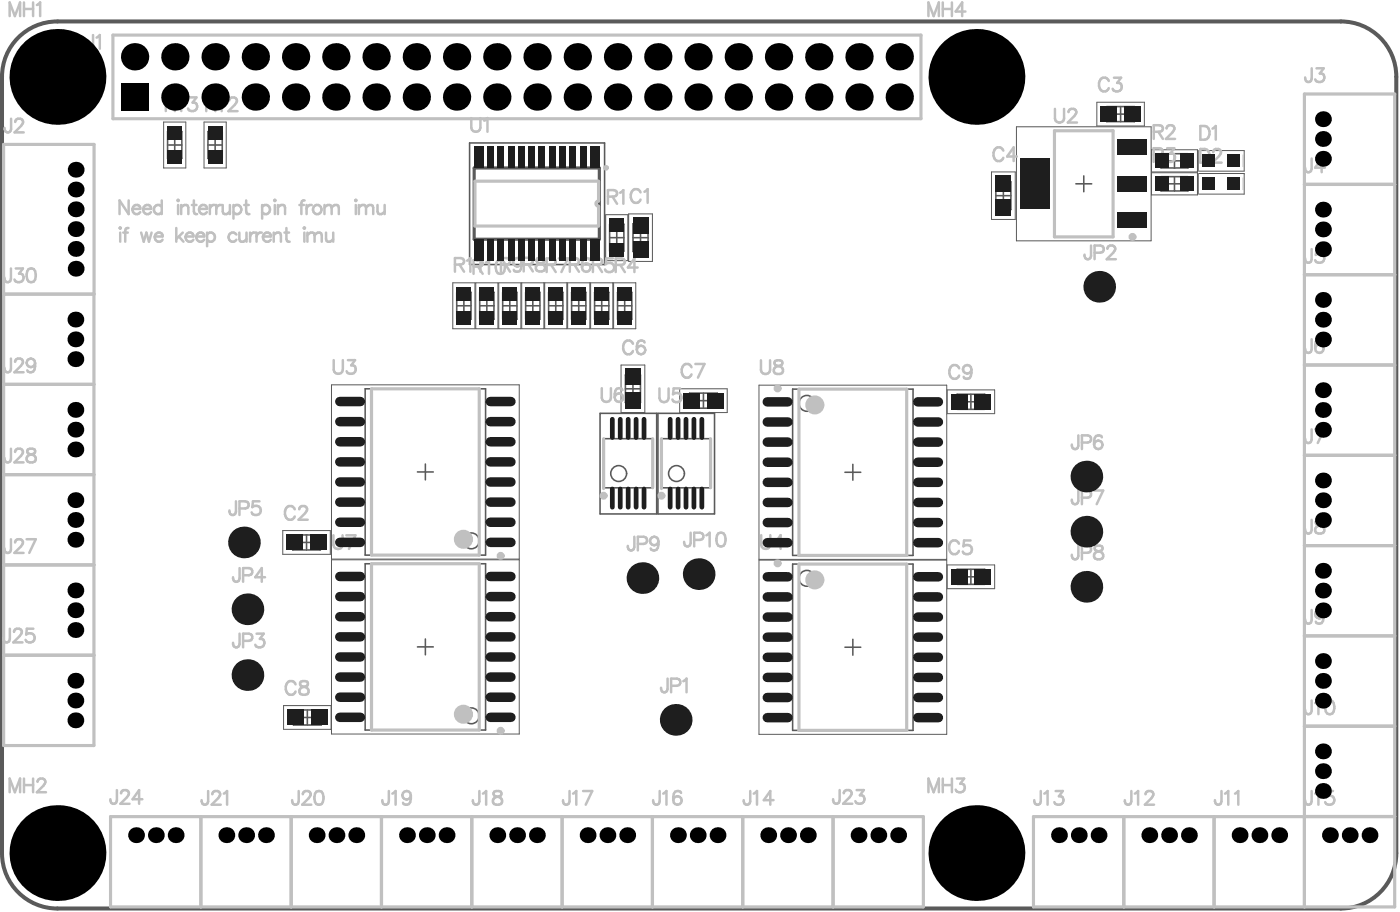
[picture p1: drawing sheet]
<svg xmlns="http://www.w3.org/2000/svg" width="294mm" height="192mm" viewBox="0 0 294 192" stroke-linecap="round" stroke-linejoin="round" font-family="sans-serif">
<g fill="none" stroke="#5a5a5a" stroke-width=".21">
<path d="M34.4 25.6h4.6v9.7h-4.6zM42.9 25.6h4.6v9.7h-4.6zM208.4 36.1h5v10h-5zM213.6 26.6h28.3v24h-28.3zM230.5 21.5h10v5h-10zM242 31.5h9.7v4.6h-9.7zM242 36.3h9.7v4.6h-9.7zM251.8 31.6v4.3M251.8 36.4v4.4M252 31.6h9.5v4.3h-9.5M252 36.4h9.5v4.4h-9.5M95.2 59.4h4.6v9.7h-4.6z"/>
<path d="M100 59.4h4.6v9.7h-4.6zM104.8 59.4h4.7v9.7h-4.7zM109.6 59.4h4.7v9.7h-4.7zM114.5 59.4h4.6v9.7h-4.6zM119.3 59.4h4.7v9.7h-4.7zM124.1 59.4h4.7v9.7h-4.7zM127.3 45.1h4.6v9.6h-4.6zM129 59.4h4.6v9.7h-4.6zM132.1 44.9h5v10h-5zM130.5 76.7h5v10h-5zM69.7 80.8h39.4v36.6h-39.4zM142.8 81.7h10v5h-10z"/>
<path d="M159.5 80.9h39.5v36.6h-39.5zM199 81.9h10v5h-10zM59.4 111.4h10v5h-10zM69.7 117.6h39.4v36.6h-39.4zM159.5 117.6h39.5v36.6h-39.5zM199 118.7h10v5h-10zM59.6 148.2h10v5h-10z"/>
</g>
<g fill="none" stroke="#5a5a5a" stroke-width=".33">
<path d="M35.2 30.5h3M35.2 27.6h3v5.7h-3zM36.7 29v3M43.7 30.5h3M43.7 27.6h3v5.7h-3zM45.2 29v3M98.7 30h28.4v25.6h-28.4zM209.3 38.2h3.1v5.8h-3.1zM210.9 39.5v3.2M221.6 27.5h12.3v22.3h-12.3zM226.1 38.6h3.3M227.8 36.9v3.4"/>
<path d="M232.6 22.4h5.8v3.2h-5.8zM233.9 24h3.2M235.5 22.4v3.2M244 32.3h5.7v3h-5.7zM244 37.1h5.7v3h-5.7zM245.3 33.8h3M245.3 38.6h3M246.8 32.3v3M246.8 37.1v3M128.1 49.9h3M128.1 47.1h3v5.6h-3zM129.6 48.4v3"/>
<path d="M133 49.9h3.2M133 47h3.2v5.8h-3.2zM134.6 48.3v3.2M209.3 41.1h3.1M96 64.2h3M96 61.4h3v5.7h-3zM97.5 62.7v3M100.8 64.2h3M100.8 61.4h3v5.7h-3zM102.3 62.7v3M105.6 64.2h3M105.6 61.4h3v5.7h-3z"/>
<path d="M107.1 62.7v3M110.5 64.2h3M110.5 61.4h3v5.7h-3zM112 62.7v3M115.3 64.2h3M115.3 61.4h3v5.7h-3zM116.8 62.7v3M120.1 64.2h3M120.1 61.4h3v5.7h-3zM121.6 62.7v3M125 64.2h3M125 61.4h3v5.7h-3z"/>
<path d="M126.5 62.7v3M129.8 64.2h3M129.8 61.4h3v5.7h-3zM131.3 62.7v3M131.4 78.8h3.2v5.8h-3.2zM76.7 81.7h25.3v34.9h-25.3zM87.7 99.1h3.4M89.4 97.5v3.3M126.1 86.8h11.9v21.1h-11.9zM126.9 92.1h10.3v10.4h-10.3zM131.4 81.7h3.2M133 80.1v3.1"/>
<path d="M138.3 86.8h11.9v21.1h-11.9zM139 92.1h10.3v10.4h-10.3zM144.9 82.6h5.8v3.1h-5.8zM146.2 84.2h3.2M147.8 82.6v3.1M166.6 81.7h25.3v35h-25.3zM177.6 99.2h3.3M179.2 97.5v3.4M201.1 82.8h5.9v3.2h-5.9zM202.5 84.4h3.1M204 82.8v3.2M61.5 112.4h5.8v3.1h-5.8z"/>
<path d="M62.8 113.9h3.2M64.4 112.4v3.1M76.7 118.4h25.3v34.9h-25.3zM166.6 118.5h25.3v34.9h-25.3zM201.1 119.6h5.9v3.1h-5.9zM204 119.6v3.1M87.7 135.9h3.4M89.4 134.2v3.3M177.6 135.9h3.3M179.2 134.3v3.3M202.5 121.2h3.1M61.7 149.1h5.8v3.2h-5.8z"/>
<path d="M63 150.7h3.2M64.6 149.1v3.2"/>
<circle cx="130" cy="99.5" r="1.66"/>
<circle cx="142.2" cy="99.5" r="1.66"/>
<circle cx="169.6" cy="84.7" r="1.66"/>
<circle cx="99.1" cy="113.6" r="1.66"/>
<circle cx="169.6" cy="121.5" r="1.66"/>
<circle cx="99.1" cy="150.4" r="1.66"/>
</g>
<path d="M99.6 35.3h26.4v15h-26.4z" fill="none" stroke="#5a5a5a" stroke-width=".67"/>
<path d="M3.8 7.9a11.6 11.6 0 0 1 8.3-3.4h269.7a11.6 11.6 0 0 1 11.6 11.7v163a11.6 11.6 0 0 1-11.6 11.6h-269.7a11.6 11.6 0 0 1-11.7-11.6v-163a11.6 11.6 0 0 1 3.4-8.3z" fill="none" stroke="#5a5a5a" stroke-width=".85"/>
<path d="M261.2 32.5v2.5M261.2 37.4v2.5" fill="none" stroke="#c0c0c0" stroke-width=".21"/>
<g fill="none" stroke="#c0c0c0" stroke-width=".67">
<path d="M23.7 7.4h169.8v17.5h-169.8zM.8 30.3h19l-.1 126.3h-18.9zM99.8 38.1h26v4.1a.54 .54 0 0 0-.6 .6 .54 .54 0 0 0 .6 .5v4.2h-26zM221.6 27.5h12.3v22.3h-12.3zM293.1 38.7h-19M274.1 57.7h19M.8 61.8h19M274.1 76.7h19M.8 80.7h18.9M.8 99.7h18.9M78.1 81.7h22.6v34.9h-22.6zM126.9 92.1v10.5"/>
<path d="M137.2 92.1v10.4M139 92.1v10.5M149.3 92.1v10.4M167.9 81.7h22.7v35h-22.7zM274.1 95.6h19M.8 118.7h18.9M78.1 118.4h22.6v34.9h-22.6zM167.9 118.5h22.7v34.9h-22.7zM274.1 114.6h19M.8 137.6h18.9M274.1 133.6h19M274.1 152.5h19"/>
<path d="M23.2 171.5h170.8v19h-170.8zM42.2 171.5v19M61.2 171.5v19M80.2 171.5v19M99.1 171.5v19M118.1 171.5v19M137.1 171.5v19M156.1 171.5v19M175.1 171.5v19M236.2 171.5v19M255.1 171.5v19M274.1 171.5h19"/>
<path d="M293.1 171.5h-75.9v19h75.9v-170.8h-19v170.8"/>
<circle cx="127.4" cy="35.2" r=".27"/>
</g>
<g fill="none" stroke="#c0c0c0" stroke-width=".52">
<path d="M2 3.4v-2.9l1.1 2.9 1.1-2.9v2.9M5 .5v2.9M5 1.9h2M7 .5v2.9M7.8 1.1l.6-.6v2.9M19.6 7.4v2.1l-.2 .5a.66 .66 0 0 1-1.1 0l-.1-.7M20.3 7.9l.7-.5v2.8M195.1 3.4v-2.9l1.1 2.9 1.1-2.9v2.9M198.1 1.9h1.9M198.1 .5v2.9M200 .5v2.9M202.9 2.4h-2.1l1.4-1.9v2.9"/>
<path d="M233 17a1.06 1.06 0 0 0-1.2-.7 1.06 1.06 0 0 0-.8 1.1 1.26 1.26 0 0 0 .2 1.4 1.26 1.26 0 0 0 1.4 .3l.4-.6M234.1 16.3h1.5l-.8 1.1a.92 .92 0 0 1 1 1.1 .92 .92 0 0 1-1.3 .7l-.4-.1-.3-.5M275.7 14.3v2.2l-.2 .4a.66 .66 0 0 1-1.1 0l-.1-.6M276.7 14.3h1.5l-.8 1.1a.92 .92 0 0 1 .9 1.1 .92 .92 0 0 1-1.2 .7l-.4-.1-.3-.4M2.3 24.9v2.2l-.1 .4a.66 .66 0 0 1-1.1 0l-.1-.6M3.2 25.6l.3-.5 .8-.2a.7 .7 0 0 1 .4 1.1l-1.6 1.8h1.9M34.8 21.8l1.7-.1a.66 .66 0 0 0 0-1.1l-1.7-.1v2.8M35.8 21.8l1 1.5M37.4 21l.7-.5v2.8M39.8 20.5h1.5l-.8 1.1a.92 .92 0 0 1 1 1 .92 .92 0 0 1-1.3 .7l-.4-.1-.3-.4M43.3 21.8l1.7-.1a.66 .66 0 0 0 0-1.1l-1.7-.1v2.8M44.3 21.8l1 1.5"/>
<path d="M45.9 21l.7-.5v2.8M48.1 21.2l.3-.6 .8-.1a.7 .7 0 0 1 .5 1.1l-1.7 1.7h1.9M99 24.8v2.1a.97 .97 0 0 0 1 .8 .97 .97 0 0 0 1-.8v-2.1M101.8 25.3l.6-.5v2.9M210.9 31.6a1.06 1.06 0 0 0-1.3-.6 1.06 1.06 0 0 0-.8 1.1 1.26 1.26 0 0 0 .3 1.3 1.26 1.26 0 0 0 1.3 .3l.5-.6M213.7 32.9h-2l1.3-1.9v2.8M221.7 22.9v2a.97 .97 0 0 0 1 .8 .97 .97 0 0 0 .9-.8v-2M224.5 23.5l.3-.5 .8-.1a.7 .7 0 0 1 .5 1.1l-1.7 1.7h1.9M242.4 32.5l1.7-.1a.66 .66 0 0 0 0-1.1l-1.7-.2v2.9M242.5 27.7l1.6-.2a.66 .66 0 0 0 0-1.1l-1.6-.1v2.9M243.4 32.5l1 1.5M243.4 27.7l1 1.5"/>
<path d="M245.2 27l.2-.6 .9-.1a.7 .7 0 0 1 .4 1.1l-1.7 1.8h1.9M245.3 31.1h1.5l-.8 1.1a.92 .92 0 0 1 .9 1.1 .92 .92 0 0 1-1.2 .7l-.4-.1-.3-.4M252.3 31.3h.9a1.53 1.53 0 0 1 1 1.4 1.53 1.53 0 0 1-1 1.5h-.9zM252.3 26.5h.9a1.53 1.53 0 0 1 1 1.4 1.53 1.53 0 0 1-1 1.4h-.9zM254.8 27l.7-.5v2.8M255 32l.2-.6 .8-.1a.7 .7 0 0 1 .5 1.1l-1.7 1.8h1.9M275.6 33.3v2.2l-.1 .4a.66 .66 0 0 1-1.1 0l-.1-.7M278.4 35.2h-2l1.4-1.9v2.9M2.3 56.4v2.2l-.1 .4a.67 .67 0 0 1-1.1 0l-.2-.7M3.3 56.4h1.5l-.8 1.1a.92 .92 0 0 1 1 1 .92 .92 0 0 1-1.3 .8l-.4-.2-.3-.4M6 56.5a.93 .93 0 0 1 1.4 .4 2.37 2.37 0 0 1-.3 2.2 .93 .93 0 0 1-1.4-.4 2.37 2.37 0 0 1 .3-2.2zM25.1 47.9l.2-.1 .1 .1-.1 .1z"/>
<path d="M25.3 48.9v1.9M25.9 48.9h1M27 47.9l-.6 .1-.1 .4v2.4M27 42.1v2.9l-1.9-2.9v2.9M27.8 43.9a.91 .91 0 0 0 .6 1 .91 .91 0 0 0 1.1-.3M28.2 43.2a.76 .76 0 0 1 .9-.1 .76 .76 0 0 1 .4 .8h-1.7zM29.7 48.9l.5 1.9 .6-1.9 .5 1.9 .6-1.9M30.1 43.9a.91 .91 0 0 0 .5 1 .91 .91 0 0 0 1.1-.3M30.2 43.5a.79 .79 0 0 1 1-.5 .79 .79 0 0 1 .5 .9h-1.6zM32.5 49.7a.91 .91 0 0 0 .6 1 .91 .91 0 0 0 1.1-.3M32.7 49.3a.79 .79 0 0 1 .9-.5 .79 .79 0 0 1 .6 .9h-1.7zM34 43.5a.92 .92 0 0 0-1.4-.2 .92 .92 0 0 0 0 1.4 .92 .92 0 0 0 1.4-.1"/>
<path d="M34 42.1v2.9M37 47.9v2.9M37.3 42.1l.1-.1 .2 .1-.2 .1zM37.4 43.1v1.9M37.6 49.7l1 1.1M38.1 43.1v1.9M38.1 43.6l.7-.5 .6 .1 .2 1.8M38.4 48.9l-1.4 1.3M39 49.7a.91 .91 0 0 0 .5 1 .91 .91 0 0 0 1.1-.3M39.1 49.3a.79 .79 0 0 1 1-.5 .79 .79 0 0 1 .5 .9h-1.6zM40.3 43.1h1M40.7 42.1v2.3l.2 .4 .5 .2"/>
<path d="M41.3 49.7a.91 .91 0 0 0 .5 1 .91 .91 0 0 0 1.1-.3M41.4 49.3a.79 .79 0 0 1 .9-.5 .79 .79 0 0 1 .6 .9h-1.6zM41.8 43.9a.91 .91 0 0 0 .6 1 .91 .91 0 0 0 1.1-.3M42 43.5a.79 .79 0 0 1 .9-.5 .79 .79 0 0 1 .6 .9h-1.7zM43.5 48.9v2.8M43.5 49.3a.92 .92 0 0 1 1.4-.2 .92 .92 0 0 1 0 1.4 .92 .92 0 0 1-1.4-.1M44.1 43.1v1.9M45.2 43.1a.93 .93 0 0 0-1.1 .8M45.5 43.1v1.9M46.5 43.1a.93 .93 0 0 0-1 .8M46.8 43.1v1.3l.1 .4 .7 .2 .7-.6M48.3 43.1v1.9"/>
<path d="M49.1 43.5a.92 .92 0 0 1 1.3-.2 .92 .92 0 0 1 0 1.4 .92 .92 0 0 1-1.3-.1M49.1 43.1v2.8M49.7 49.3a.92 .92 0 0 0-1.4-.2 .92 .92 0 0 0 0 1.4 .92 .92 0 0 0 1.4-.1M50.3 48.9v1.3l.1 .4 .7 .2 .7-.6M51.3 43.1h1M51.7 42.1v2.3l.2 .4 .5 .2M51.8 48.9v1.9M52.6 48.9v1.9M53.7 48.9a.92 .92 0 0 0-1.1 .8M53.9 48.9v1.9M55 48.9a.93 .93 0 0 0-1.1 .8M55.1 43.5a.92 .92 0 0 1 1.3-.2 .92 .92 0 0 1 0 1.4 .92 .92 0 0 1-1.3-.1"/>
<path d="M55.1 43.1v2.8M55.3 49.7a.91 .91 0 0 0 .5 1 .91 .91 0 0 0 1.1-.3M55.4 49.3a.79 .79 0 0 1 .9-.5 .79 .79 0 0 1 .6 .9h-1.6zM57.5 49.4l.7-.5 .7 .1 .1 1.8M57.5 48.9v1.9M57.8 42l.1 .1-.1 .1-.2-.1zM57.8 43.1v1.9M58.4 43.6l.7-.5 .7 .1 .1 1.8M58.4 43.1v1.9M59.8 48.9h.9M60.2 47.9v2.3l.1 .4 .6 .2M62.9 43.1h1"/>
<path d="M63.8 47.9l.2-.1 .1 .1-.1 .1zM64 48.9v1.9M64 42.1l-.5 .1-.2 .4v2.4M64.4 43.1v1.9M64.6 49.4l.7-.5 .7 .1 .1 .4M64.6 48.9v1.9M65.5 43.1a.92 .92 0 0 0-1.1 .8M66.1 49.4v1.4M66.1 49.4l.7-.5 .7 .1 .1 1.8M68.2 43.6l.7-.5 .7 .1 .1 .4M68.2 43.1v1.9M68.5 48.9l.2 1.7 .6 .2 .7-.6"/>
<path d="M69.7 43.6l.7-.5 .7 .1 .1 1.8M69.7 43.6v1.4M70 48.9v1.9M74.6 42.1l.2-.1 .1 .1-.1 .1zM74.8 43.1v1.9M75.4 43.6l.7-.5 .7 .1 .1 .4M75.4 43.1v1.9M76.9 43.6l.7-.5 .7 .1 .1 1.8M76.9 43.6v1.4M79.3 43.1l.2 1.7 .7 .2 .6-.6M80.8 43.1v1.9M95.6 55.6l1.6-.2a.66 .66 0 0 0 0-1.1l-1.6-.1v2.9"/>
<path d="M96.6 55.6l.9 1.5M98.2 54.8l.7-.6v2.9M99.5 56l1.7-.1a.66 .66 0 0 0 0-1.1l-1.7-.2v2.9M100.3 54.8l.7-.6v2.9M100.5 56l.9 1.5M102.1 55.2l.7-.6v2.9M104.6 54.8a.94 .94 0 0 1 1.4 .4 2.37 2.37 0 0 1-.3 2.2 .93 .93 0 0 1-1.4-.4 2.37 2.37 0 0 1 .3-2.2zM105.3 55.6l1.6-.2a.66 .66 0 0 0 0-1.1l-1.6-.1v2.9M106.2 55.6l1 1.5M109.6 55.2a1.46 1.46 0 0 1-.8 1.9l-.7-.2-.1-.2M110.1 55.5l1.6-.1a.66 .66 0 0 0 0-1.1l-1.6-.2v2.9M111 55.5l1 1.5"/>
<path d="M112.9 54.3a.58 .58 0 0 0 .3 .9 1.19 1.19 0 0 1 1.3 1.3 1 1 0 0 1-1.1 .5 1 1 0 0 1-.8-.9 1.32 1.32 0 0 1 1.4-.9 .58 .58 0 0 0 .3-.9l-.4-.2zM114.9 55.6l1.6-.1a.66 .66 0 0 0 0-1.1l-1.6-.1v2.8M115.8 55.6l1 1.5M117.4 54.3h2l-1.4 2.8M119.7 55.6l1.7-.2a.66 .66 0 0 0 0-1l-1.7-.2v2.9M120.7 55.6l1 1.5M124 54.6a.85 .85 0 0 0-1.3-.2l-.3 .4-.1 1.3M124.6 55.6l1.6-.1a.66 .66 0 0 0 0-1.1l-1.6-.1v2.8M125.6 55.6l.9 1.5M127.8 41.3l1.6-.1a.66 .66 0 0 0 0-1.1l-1.6-.2v2.9M128.7 41.3l1 1.5M128.8 54.3h-1.4l-.1 1.2a1.02 1.02 0 0 1 1.5 0 1.02 1.02 0 0 1-.2 1.5 1.02 1.02 0 0 1-1.4-.4"/>
<path d="M129.4 55.6l1.6-.1a.66 .66 0 0 0 0-1.1l-1.6-.1v2.8M130.3 40.5l.7-.6v2.9M130.4 55.6l.9 1.5M134 56.2h-2l1.3-1.9v2.8M134.6 40.4a1.06 1.06 0 0 0-1.2-.7 1.06 1.06 0 0 0-.8 1.1 1.26 1.26 0 0 0 .2 1.4 1.26 1.26 0 0 0 1.4 .3l.4-.6M135.4 40.3l.7-.6v2.9M229.3 51.6v2.2l-.1 .4a.66 .66 0 0 1-1.1 0l-.2-.7M230 53.1h1.3a.75 .75 0 0 0 .7-.8 .75 .75 0 0 0-.7-.7h-1.3v2.8M232.7 52.3l.3-.6 .8-.1a.7 .7 0 0 1 .4 1.1l-1.6 1.7h1.9M275.6 52.3v2.2l-.1 .4a.66 .66 0 0 1-1.1 0l-.1-.7M278 52.3h-1.3l-.2 1.2a1.02 1.02 0 0 1 1.6 0 1.02 1.02 0 0 1-.2 1.5 1.02 1.02 0 0 1-1.5-.4M2.3 75.3v2.2l-.1 .4a.67 .67 0 0 1-1.1 0l-.2-.7"/>
<path d="M3.2 76l.2-.5 .9-.2a.7 .7 0 0 1 .4 1.1l-1.7 1.8h2M7.4 76.3a1.46 1.46 0 0 1-.8 1.9l-.7-.1-.2-.3M70.1 75.6v2.1a.97 .97 0 0 0 1 .8 .97 .97 0 0 0 .9-.8v-2.1M73.1 75.6h1.5l-.8 1.1a.92 .92 0 0 1 1 1.1 .92 .92 0 0 1-1.3 .7l-.4-.1-.3-.4M133 72.2a1.06 1.06 0 0 0-1.2-.7 1.06 1.06 0 0 0-.8 1.1 1.26 1.26 0 0 0 .2 1.4 1.26 1.26 0 0 0 1.4 .3l.4-.6M135.5 71.9a.85 .85 0 0 0-1.3-.2l-.2 .4-.2 1.3M145.3 77.1a1.06 1.06 0 0 0-1.2-.7 1.06 1.06 0 0 0-.8 1.1 1.26 1.26 0 0 0 .2 1.4 1.26 1.26 0 0 0 1.4 .3l.4-.6M146.1 76.5h1.9l-1.3 2.8M159.9 75.7v2a.97 .97 0 0 0 1 .9 .97 .97 0 0 0 .9-.9v-2M162.9 75.8a.58 .58 0 0 0 .3 1 1.19 1.19 0 0 1 1.3 1.2 1 1 0 0 1-1.1 .6 1 1 0 0 1-.8-1 1.32 1.32 0 0 1 1.4-.8 .58 .58 0 0 0 .3-1l-.4-.1zM201.6 77.4a1.06 1.06 0 0 0-1.2-.7 1.06 1.06 0 0 0-.9 1.1 1.26 1.26 0 0 0 .3 1.3 1.26 1.26 0 0 0 1.4 .3l.4-.5M204.2 77.6a1.46 1.46 0 0 1-.9 2l-.6-.2-.2-.3"/>
<path d="M275.6 71.2v2.2l-.1 .4a.66 .66 0 0 1-1.1 0l-.1-.6M278 71.7a.85 .85 0 0 0-1.2-.3l-.3 .4-.1 1.4M2.3 94.2v2.2l-.1 .4a.67 .67 0 0 1-1.1 0l-.2-.6M3.2 94.9l.2-.5 .9-.2a.7 .7 0 0 1 .4 1.1l-1.7 1.8h2M5.9 94.4a.58 .58 0 0 0 .2 .9 1.19 1.19 0 0 1 1.4 1.3 1 1 0 0 1-1.1 .6 1 1 0 0 1-.8-1 1.32 1.32 0 0 1 1.4-.9 .58 .58 0 0 0 .2-.9l-.4-.2zM126.5 81.5v2.1a.97 .97 0 0 0 .9 .8 .97 .97 0 0 0 1-.8v-2.1M130.8 81.9a.85 .85 0 0 0-1.2-.2l-.3 .4-.1 1.4M138.6 81.6v2a.97 .97 0 0 0 1 .9 .97 .97 0 0 0 .9-.9v-2M142.9 81.6h-1.3l-.2 1.2a1.02 1.02 0 0 1 1.6 0 1.02 1.02 0 0 1-.2 1.5 1.02 1.02 0 0 1-1.5-.4M226.6 91.5v2.1l-.1 .4a.66 .66 0 0 1-1.1 0l-.1-.6M227.4 93h1.2a.75 .75 0 0 0 .7-.8 .75 .75 0 0 0-.7-.7h-1.2v2.8M231.6 91.9a.85 .85 0 0 0-1.3-.3l-.2 .4-.2 1.4"/>
<path d="M275.6 90.2v2.2l-.1 .4a.66 .66 0 0 1-1.1 0l-.1-.7M276.4 90.2h1.9l-1.4 2.8M2.3 113.3v2.2l-.1 .4a.67 .67 0 0 1-1.1 0l-.2-.7M3.2 113.9l.2-.5 .9-.1a.7 .7 0 0 1 .4 1.1l-1.7 1.7h2M5.6 113.3h1.9l-1.4 2.8M49.6 105.3v2.2l-.1 .4a.67 .67 0 0 1-1.1 0l-.2-.7M50.3 106.8h1.3a.75 .75 0 0 0 .7-.8 .75 .75 0 0 0-.7-.7h-1.3v2.9M50.3 119.3v2.2l-.1 .4a.67 .67 0 0 1-1.1 0l-.1-.7M54.5 105.3h-1.3l-.2 1.2a1.02 1.02 0 0 1 1.6 0 1.02 1.02 0 0 1-.2 1.5 1.02 1.02 0 0 1-1.5-.4M61.9 107a1.06 1.06 0 0 0-1.2-.7 1.06 1.06 0 0 0-.8 1.1 1.26 1.26 0 0 0 .3 1.4 1.26 1.26 0 0 0 1.3 .2l.4-.5M62.9 107l.3-.6 .8-.1a.7 .7 0 0 1 .4 1.1l-1.6 1.8h1.9M70.1 112.4v2.1a.97 .97 0 0 0 .9 .8 .97 .97 0 0 0 1-.8v-2.1"/>
<path d="M72.8 112.4h1.9l-1.4 2.9M133.3 112.7v2.2l-.1 .4a.66 .66 0 0 1-1.1 0l-.2-.6M134 114.2h1.3a.75 .75 0 0 0 .7-.7 .75 .75 0 0 0-.7-.8h-1.3v2.9M138.4 113.7a1.46 1.46 0 0 1-.8 1.9l-.7-.1-.2-.3M145.1 111.9v2.2l-.1 .4a.66 .66 0 0 1-1.1 0l-.1-.7M145.9 113.4h1.2a.75 .75 0 0 0 .7-.8 .75 .75 0 0 0-.7-.7h-1.2v2.9M148.4 112.4l.7-.5v2.9M151 112a.93 .93 0 0 1 1.3 .4 2.37 2.37 0 0 1-.2 2.2 .93 .93 0 0 1-1.4-.4 2.38 2.38 0 0 1 .3-2.2zM160 112.4v2.1a.97 .97 0 0 0 .9 .8 .97 .97 0 0 0 1-.8v-2.1M164.7 114.3h-2l1.3-1.9v2.9M201.5 114.2a1.06 1.06 0 0 0-1.2-.7 1.06 1.06 0 0 0-.8 1.1 1.26 1.26 0 0 0 .2 1.4 1.26 1.26 0 0 0 1.4 .3l.4-.6M204 113.5h-1.4l-.1 1.3a1.02 1.02 0 0 1 1.5-.1 1.02 1.02 0 0 1-.2 1.5 1.02 1.02 0 0 1-1.5-.4"/>
<path d="M226.6 103v2.2l-.1 .4a.66 .66 0 0 1-1.1 0l-.1-.7M226.6 114.6v2.2l-.1 .4a.66 .66 0 0 1-1.1 0l-.1-.7M227.4 116.1h1.2a.75 .75 0 0 0 .7-.7 .75 .75 0 0 0-.7-.8h-1.2v2.9M227.4 104.5h1.2a.75 .75 0 0 0 .7-.7 .75 .75 0 0 0-.7-.8h-1.2v2.9M229.9 103h1.9l-1.3 2.9M230.2 114.7a.58 .58 0 0 0 .3 1 1.19 1.19 0 0 1 1.3 1.2 1 1 0 0 1-1.1 .6 1 1 0 0 1-.8-1 1.32 1.32 0 0 1 1.4-.8 .58 .58 0 0 0 .3-1l-.4-.1zM275.6 109.2v2.2l-.1 .4a.66 .66 0 0 1-1.1 0l-.1-.7M276.7 109.3a.58 .58 0 0 0 .2 1 1.19 1.19 0 0 1 1.4 1.2 1 1 0 0 1-1.1 .6 1 1 0 0 1-.8-1 1.32 1.32 0 0 1 1.4-.8 .58 .58 0 0 0 .2-1l-.4-.1zM2.1 132.1v2.1l-.2 .5a.66 .66 0 0 1-1.1 0l-.1-.7M2.9 132.7l.3-.5 .8-.1a.7 .7 0 0 1 .5 1.1l-1.7 1.7h1.9M7 132.1h-1.4l-.1 1.2a1.02 1.02 0 0 1 1.5 0 1.02 1.02 0 0 1-.2 1.5 1.02 1.02 0 0 1-1.4-.4M50.3 133.1v2.2l-.1 .4a.67 .67 0 0 1-1.1 0l-.1-.7"/>
<path d="M51.1 120.8h1.2a.75 .75 0 0 0 .7-.7 .75 .75 0 0 0-.7-.8h-1.2v2.9M51.1 134.6h1.2a.75 .75 0 0 0 .7-.7 .75 .75 0 0 0-.7-.8h-1.2v2.9M53.9 133.1h1.5l-.8 1.1a.92 .92 0 0 1 1 1.1 .92 .92 0 0 1-1.3 .7l-.4-.2-.3-.4M55.7 121.2h-2.1l1.4-1.9v2.9M275.6 128.1v2.2l-.1 .4a.66 .66 0 0 1-1.1 0l-.1-.7M278.2 129.1a1.46 1.46 0 0 1-.9 1.9l-.6-.1-.2-.3M62.1 143.7a1.06 1.06 0 0 0-1.2-.6 1.06 1.06 0 0 0-.8 1.1 1.26 1.26 0 0 0 .2 1.3 1.26 1.26 0 0 0 1.4 .3l.4-.6M63.2 143.2a.58 .58 0 0 0 .3 1 1.19 1.19 0 0 1 1.3 1.2 1 1 0 0 1-1.1 .6 1 1 0 0 1-.8-1 1.32 1.32 0 0 1 1.4-.8 .58 .58 0 0 0 .3-1l-.4-.1zM140.3 142.5v2.2l-.1 .4a.66 .66 0 0 1-1.1 0l-.2-.6M141 144h1.3a.75 .75 0 0 0 .7-.7 .75 .75 0 0 0-.7-.8h-1.3v2.9M143.6 143.1l.7-.6v2.9M275.6 147.1v2.2l-.1 .4a.66 .66 0 0 1-1.1 0l-.1-.6"/>
<path d="M276.4 147.7l.7-.6v2.9M278.9 147.3a.93 .93 0 0 1 1.4 .4 2.37 2.37 0 0 1-.3 2.2 .93 .93 0 0 1-1.4-.4 2.37 2.37 0 0 1 .3-2.2zM2 166.4v-2.9l1.1 2.9 1.1-2.9v2.9M5 163.5v2.9M5 164.9h2M7 163.5v2.9M7.9 164.2l.3-.5 .8-.2a.7 .7 0 0 1 .4 1.1l-1.6 1.8h1.9M24.6 166v2.1l-.2 .5a.66 .66 0 0 1-1.1 0l-.1-.7M25.4 166.6l.3-.5 .8-.1a.7 .7 0 0 1 .4 1.1l-1.6 1.7h1.9M29.9 167.9h-2l1.3-1.9v2.8M43.7 166.2v2.1l-.1 .4a.66 .66 0 0 1-1.1 0l-.1-.6M44.6 166.8l.3-.5 .8-.1a.7 .7 0 0 1 .4 1l-1.6 1.8h1.9"/>
<path d="M47 166.7l.7-.5v2.8M62.8 166.2v2.1l-.2 .4a.66 .66 0 0 1-1.1 0l-.1-.6M63.6 166.8l.3-.5 .8-.1a.7 .7 0 0 1 .5 1l-1.7 1.8h1.9M66.5 166.3a.93 .93 0 0 1 1.3 .4 2.37 2.37 0 0 1-.2 2.2 .93 .93 0 0 1-1.4-.4 2.37 2.37 0 0 1 .3-2.2zM81.7 166.2v2.1l-.1 .4a.66 .66 0 0 1-1.1 0l-.2-.6M82.5 166.7l.6-.5v2.8M86.3 167.1a1.46 1.46 0 0 1-.8 1.9l-.7-.1-.1-.3M100.7 166.2v2.1l-.1 .4a.66 .66 0 0 1-1.1 0l-.1-.6M101.5 166.7l.7-.5v2.8M103.9 166.3a.58 .58 0 0 0 .2 .9 1.19 1.19 0 0 1 1.4 1.3 1 1 0 0 1-1.1 .6 1 1 0 0 1-.8-1 1.32 1.32 0 0 1 1.4-.9 .58 .58 0 0 0 .2-.9l-.4-.1zM119.7 166.2v2.1l-.1 .4a.66 .66 0 0 1-1.1 0l-.2-.6M120.4 166.7l.7-.5v2.8"/>
<path d="M122.5 166.2h2l-1.4 2.8M138.6 166.2v2.1l-.1 .4a.66 .66 0 0 1-1.1 0l-.1-.6M139.4 166.7l.7-.5v2.8M143.1 166.6a.85 .85 0 0 0-1.2-.3l-.3 .4-.1 1.4M157.7 166.2v2.1l-.2 .4a.66 .66 0 0 1-1.1 0l-.1-.6M158.4 166.7l.7-.5v2.8M162.6 168.1h-2.1l1.4-1.9v2.8M176.5 165.9v2.2l-.2 .4a.66 .66 0 0 1-1.1 0l-.1-.6M177.3 166.6l.3-.5 .8-.2a.7 .7 0 0 1 .4 1.1l-1.6 1.8h1.9M180 165.9h1.5l-.8 1.1a.92 .92 0 0 1 1 1.1 .92 .92 0 0 1-1.3 .7l-.4-.1-.2-.4M195.1 166.4v-2.9l1.1 2.9 1.1-2.9v2.9M198.1 164.9h1.9"/>
<path d="M198.1 163.5v2.9M200 163.5v2.9M201.1 163.5h1.5l-.8 1.1a.92 .92 0 0 1 1 1.1 .92 .92 0 0 1-1.3 .7l-.4-.1-.3-.4M218.7 166.2v2.1l-.1 .4a.66 .66 0 0 1-1.1 0l-.1-.6M219.5 166.7l.7-.5v2.8M221.8 166.2h1.6l-.9 1a.92 .92 0 0 1 1 1.1 .92 .92 0 0 1-1.2 .7l-.5-.1-.2-.4M237.8 166.2v2.1l-.2 .4a.66 .66 0 0 1-1.1 0l-.1-.6M238.5 166.7l.7-.5v2.8M240.7 166.8l.3-.5 .8-.1a.7 .7 0 0 1 .4 1l-1.6 1.8h1.9M256.7 166.2v2.1l-.1 .4a.66 .66 0 0 1-1.1 0l-.2-.6M257.4 166.7l.7-.5v2.8M259.6 166.7l.6-.5v2.8"/>
<path d="M275.6 166.2v2.1l-.1 .4a.66 .66 0 0 1-1.1 0l-.1-.6M276.4 166.7l.7-.5v2.8M280.1 166.2h-1.3l-.2 1.2a1.02 1.02 0 0 1 1.6 0 1.02 1.02 0 0 1-.2 1.5 1.02 1.02 0 0 1-1.5-.4"/>
<circle cx="66.6" cy="44" r=".95"/>
<circle cx="108.7" cy="55.1" r=".89"/>
<circle cx="123.2" cy="56.2" r=".89"/>
<circle cx="6.5" cy="76.2" r=".89"/>
<circle cx="134.7" cy="73.5" r=".89"/>
<circle cx="203.3" cy="77.6" r=".89"/>
<circle cx="277.3" cy="73.2" r=".89"/>
<circle cx="130.1" cy="83.5" r=".89"/>
<circle cx="230.8" cy="93.4" r=".89"/>
<circle cx="137.5" cy="113.6" r=".89"/>
<circle cx="277.3" cy="129" r=".89"/>
<circle cx="85.5" cy="167" r=".89"/>
<circle cx="142.4" cy="168.1" r=".89"/>
</g>
<g fill="none" stroke="#c0c0c0" stroke-width=".83">
<circle cx="238" cy="49.8" r=".42"/>
<circle cx="163.4" cy="81.6" r=".42"/>
<circle cx="105.2" cy="116.7" r=".42"/>
<circle cx="126.9" cy="104.1" r=".42"/>
<circle cx="139" cy="104.1" r=".42"/>
<circle cx="163.4" cy="118.3" r=".42"/>
<circle cx="105.2" cy="153.5" r=".42"/>
</g>
<g fill="none" stroke="#c0c0c0" stroke-width="2">
<circle cx="171.2" cy="85.1" r="1"/>
<circle cx="97.4" cy="113.3" r="1"/>
<circle cx="171.2" cy="121.8" r="1"/>
<circle cx="97.4" cy="150" r="1"/>
</g>
<g fill="#000">
<circle cx="12.1" cy="16.2" r="10.1"/>
<circle cx="28.3" cy="11.9" r="2.87"/>
<circle cx="36.8" cy="11.9" r="2.87"/>
<circle cx="45.2" cy="11.9" r="2.87"/>
<circle cx="53.7" cy="11.9" r="2.87"/>
<circle cx="62.1" cy="11.9" r="2.87"/>
<circle cx="70.6" cy="11.9" r="2.87"/>
<circle cx="79" cy="11.9" r="2.87"/>
<circle cx="87.5" cy="11.9" r="2.87"/>
<circle cx="96" cy="11.9" r="2.87"/>
<circle cx="104.4" cy="11.9" r="2.87"/>
<circle cx="112.9" cy="11.9" r="2.87"/>
<circle cx="121.3" cy="11.9" r="2.87"/>
<circle cx="129.8" cy="11.9" r="2.87"/>
<circle cx="138.2" cy="11.9" r="2.87"/>
<circle cx="146.7" cy="11.9" r="2.87"/>
<circle cx="155.2" cy="11.9" r="2.87"/>
<circle cx="163.6" cy="11.9" r="2.87"/>
<circle cx="172.1" cy="11.9" r="2.87"/>
<circle cx="180.5" cy="11.9" r="2.87"/>
<circle cx="189" cy="11.9" r="2.87"/>
<circle cx="205.2" cy="16.2" r="10.1"/>
<circle cx="15.9" cy="35.6" r="1.66"/>
<circle cx="15.9" cy="39.8" r="1.66"/>
<circle cx="36.8" cy="20.4" r="2.87"/>
<circle cx="45.2" cy="20.4" r="2.87"/>
<circle cx="53.7" cy="20.4" r="2.87"/>
<circle cx="62.1" cy="20.4" r="2.87"/>
<circle cx="70.6" cy="20.4" r="2.87"/>
<circle cx="79" cy="20.4" r="2.87"/>
<circle cx="87.5" cy="20.4" r="2.87"/>
<circle cx="96" cy="20.4" r="2.87"/>
<circle cx="104.4" cy="20.4" r="2.87"/>
<circle cx="112.9" cy="20.4" r="2.87"/>
<circle cx="121.3" cy="20.4" r="2.87"/>
<circle cx="129.8" cy="20.4" r="2.87"/>
<circle cx="138.2" cy="20.4" r="2.87"/>
<circle cx="146.7" cy="20.4" r="2.87"/>
<circle cx="155.2" cy="20.4" r="2.87"/>
<circle cx="163.6" cy="20.4" r="2.87"/>
<circle cx="172.1" cy="20.4" r="2.87"/>
<circle cx="180.5" cy="20.4" r="2.87"/>
<circle cx="189" cy="20.4" r="2.87"/>
<circle cx="278" cy="33.4" r="1.66"/>
<circle cx="278" cy="25" r="1.66"/>
<circle cx="278" cy="29.2" r="1.66"/>
<circle cx="15.9" cy="56.4" r="1.66"/>
<circle cx="15.9" cy="48.1" r="1.66"/>
<circle cx="15.9" cy="52.3" r="1.66"/>
<circle cx="15.9" cy="44" r="1.66"/>
<circle cx="278" cy="48.2" r="1.66"/>
<circle cx="278" cy="44" r="1.66"/>
<circle cx="278" cy="52.3" r="1.66"/>
<circle cx="15.8" cy="75.4" r="1.66"/>
<circle cx="15.8" cy="71.3" r="1.66"/>
<circle cx="15.8" cy="67.1" r="1.66"/>
<circle cx="278" cy="71.3" r="1.66"/>
<circle cx="278" cy="67.2" r="1.66"/>
<circle cx="278" cy="63" r="1.66"/>
<circle cx="15.8" cy="94.4" r="1.66"/>
<circle cx="15.8" cy="86.1" r="1.66"/>
<circle cx="15.8" cy="90.2" r="1.66"/>
<circle cx="278" cy="90.3" r="1.66"/>
<circle cx="278" cy="86.1" r="1.66"/>
<circle cx="278" cy="82" r="1.66"/>
<circle cx="15.8" cy="109.2" r="1.66"/>
<circle cx="15.8" cy="105.1" r="1.66"/>
<circle cx="15.8" cy="113.4" r="1.66"/>
<circle cx="278" cy="119.9" r="1.66"/>
<circle cx="278" cy="109.2" r="1.66"/>
<circle cx="278" cy="100.9" r="1.66"/>
<circle cx="278" cy="105.1" r="1.66"/>
<circle cx="15.8" cy="132.3" r="1.66"/>
<circle cx="15.8" cy="128.2" r="1.66"/>
<circle cx="15.8" cy="124" r="1.66"/>
<circle cx="278" cy="128.2" r="1.66"/>
<circle cx="278" cy="124" r="1.66"/>
<circle cx="278" cy="138.9" r="1.66"/>
<circle cx="15.8" cy="151.3" r="1.66"/>
<circle cx="15.8" cy="147.1" r="1.66"/>
<circle cx="15.8" cy="143" r="1.66"/>
<circle cx="278" cy="157.8" r="1.66"/>
<circle cx="278" cy="147.2" r="1.66"/>
<circle cx="278" cy="143" r="1.66"/>
<circle cx="12.1" cy="179.2" r="10.1"/>
<circle cx="28.6" cy="175.4" r="1.66"/>
<circle cx="32.8" cy="175.4" r="1.66"/>
<circle cx="36.9" cy="175.4" r="1.66"/>
<circle cx="47.6" cy="175.4" r="1.66"/>
<circle cx="51.7" cy="175.4" r="1.66"/>
<circle cx="55.9" cy="175.4" r="1.66"/>
<circle cx="66.6" cy="175.4" r="1.66"/>
<circle cx="70.7" cy="175.4" r="1.66"/>
<circle cx="74.9" cy="175.4" r="1.66"/>
<circle cx="85.5" cy="175.4" r="1.66"/>
<circle cx="89.7" cy="175.4" r="1.66"/>
<circle cx="93.9" cy="175.4" r="1.66"/>
<circle cx="104.5" cy="175.4" r="1.66"/>
<circle cx="108.7" cy="175.4" r="1.66"/>
<circle cx="112.8" cy="175.4" r="1.66"/>
<circle cx="123.5" cy="175.4" r="1.66"/>
<circle cx="127.7" cy="175.4" r="1.66"/>
<circle cx="131.8" cy="175.4" r="1.66"/>
<circle cx="142.5" cy="175.4" r="1.66"/>
<circle cx="146.6" cy="175.4" r="1.66"/>
<circle cx="150.8" cy="175.4" r="1.66"/>
<circle cx="161.4" cy="175.4" r="1.66"/>
<circle cx="165.6" cy="175.4" r="1.66"/>
<circle cx="169.8" cy="175.4" r="1.66"/>
<circle cx="180.4" cy="175.4" r="1.66"/>
<circle cx="184.6" cy="175.4" r="1.66"/>
<circle cx="188.8" cy="175.4" r="1.66"/>
<circle cx="205.2" cy="179.2" r="10.1"/>
<circle cx="222.6" cy="175.4" r="1.66"/>
<circle cx="226.7" cy="175.4" r="1.66"/>
<circle cx="230.9" cy="175.4" r="1.66"/>
<circle cx="241.5" cy="175.4" r="1.66"/>
<circle cx="245.7" cy="175.4" r="1.66"/>
<circle cx="249.9" cy="175.4" r="1.66"/>
<circle cx="260.5" cy="175.4" r="1.66"/>
<circle cx="264.7" cy="175.4" r="1.66"/>
<circle cx="268.8" cy="175.4" r="1.66"/>
<circle cx="278" cy="166.1" r="1.66"/>
<circle cx="278" cy="162" r="1.66"/>
<circle cx="279.5" cy="175.4" r="1.66"/>
<circle cx="283.7" cy="175.4" r="1.66"/>
<circle cx="287.8" cy="175.4" r="1.66"/>
</g>
<path d="M25.4 17.5h5.8v5.8h-5.8z" fill-rule="evenodd" fill="#000"/>
<g fill="#1e1e1e">
<path d="M60.3 149h3.5v3.4h-3.5z" fill-rule="evenodd"/>
<path d="M65.3 149h3.5v3.4h-3.5z" fill-rule="evenodd"/>
<path d="M100.8 60.2h3v2.9h-3z" fill-rule="evenodd"/>
<path d="M105.6 60.2h3v2.9h-3z" fill-rule="evenodd"/>
<path d="M115.3 60.2h3v2.9h-3z" fill-rule="evenodd"/>
<path d="M120.1 60.2h3v2.9h-3z" fill-rule="evenodd"/>
</g>
<path d="M128.7 88.1v3.8M130.3 88.1v3.8" fill="none" stroke="#1e1e1e" stroke-width="1"/>
<path d="M128.1 45.9h3v2.9h-3z" fill-rule="evenodd" fill="#1e1e1e"/>
<path d="M133.7 88.1v3.8M135.3 88.1v3.8M140.8 88.1v3.8M142.5 88.1v3.8M144.2 88.1v3.8M147.5 88.1v3.8" fill="none" stroke="#1e1e1e" stroke-width="1"/>
<g fill="#1e1e1e">
<path d="M242.8 32.3h2.9v3h-2.9z" fill-rule="evenodd"/>
<path d="M248 32.3h2.8v3h-2.8z" fill-rule="evenodd"/>
<path d="M258 32.5h2.6v2.6h-2.6z" fill-rule="evenodd"/>
<path d="M60.2 112.3h3.5v3.3h-3.5z" fill-rule="evenodd"/>
<path d="M65.2 112.3h3.5v3.3h-3.5z" fill-rule="evenodd"/>
<path d="M100.8 65.4h3v2.8h-3z" fill-rule="evenodd"/>
<path d="M102.4 30.8h1.3v4.5h-1.3z" fill-rule="evenodd"/>
<path d="M99.6 30.8h2v4.5h-2z" fill-rule="evenodd"/>
<path d="M102.4 50.3h1.3v4.4h-1.3z" fill-rule="evenodd"/>
<path d="M99.6 50.3h2v4.4h-2z" fill-rule="evenodd"/>
<path d="M105.6 65.4h3v2.8h-3z" fill-rule="evenodd"/>
<path d="M108.9 30.8h1.3v4.5h-1.3z" fill-rule="evenodd"/>
<path d="M106.7 30.8h1.4v4.5h-1.4z" fill-rule="evenodd"/>
<path d="M108.9 50.3h1.3v4.4h-1.3z" fill-rule="evenodd"/>
<path d="M106.7 50.3h1.4v4.4h-1.4z" fill-rule="evenodd"/>
<path d="M115.3 65.4h3v2.8h-3z" fill-rule="evenodd"/>
<path d="M115.4 30.8h1.3v4.5h-1.3z" fill-rule="evenodd"/>
<path d="M113.2 30.8h1.3v4.5h-1.3z" fill-rule="evenodd"/>
<path d="M115.4 50.3h1.3v4.4h-1.3z" fill-rule="evenodd"/>
<path d="M113.2 50.3h1.3v4.4h-1.3z" fill-rule="evenodd"/>
<path d="M120.1 65.4h3v2.8h-3z" fill-rule="evenodd"/>
<path d="M119.7 30.8h1.3v4.5h-1.3z" fill-rule="evenodd"/>
<path d="M121.9 30.8h1.3v4.5h-1.3z" fill-rule="evenodd"/>
<path d="M121.9 50.3h1.3v4.4h-1.3z" fill-rule="evenodd"/>
<path d="M119.7 50.3h1.3v4.4h-1.3z" fill-rule="evenodd"/>
</g>
<path d="M128.7 102.7v3.8M130.3 102.7v3.8" fill="none" stroke="#1e1e1e" stroke-width="1"/>
<path d="M128.1 51.1h3v2.8h-3z" fill-rule="evenodd" fill="#1e1e1e"/>
<path d="M133.7 102.7v3.8M135.3 102.7v3.8" fill="none" stroke="#1e1e1e" stroke-width="1"/>
<g fill="#1e1e1e">
<path d="M132.9 50.7h3.4v3.5h-3.4z" fill-rule="evenodd"/>
<path d="M132.9 45.7h3.4v3.5h-3.4z" fill-rule="evenodd"/>
</g>
<path d="M140.8 102.7v3.8M142.5 102.7v3.8M144.2 102.7v3.8M147.5 102.7v3.8" fill="none" stroke="#1e1e1e" stroke-width="1"/>
<g fill="#1e1e1e">
<path d="M209.2 36.9h3.3v3.5h-3.3z" fill-rule="evenodd"/>
<path d="M209.2 41.9h3.3v3.4h-3.3z" fill-rule="evenodd"/>
<path d="M236.3 22.3h3.4v3.3h-3.4z" fill-rule="evenodd"/>
<path d="M242.8 37.1h2.9v3h-2.9z" fill-rule="evenodd"/>
<path d="M248 37.1h2.8v3h-2.8z" fill-rule="evenodd"/>
<path d="M258 37.3h2.6v2.6h-2.6z" fill-rule="evenodd"/>
<path d="M148.6 82.5h3.5v3.3h-3.5z" fill-rule="evenodd"/>
<path d="M35.2 26.5h3v2.8h-3z" fill-rule="evenodd"/>
<path d="M43.7 26.5h3v2.8h-3z" fill-rule="evenodd"/>
</g>
<g fill="none" stroke="#1e1e1e" stroke-width="2">
<path d="M71.4 97h4.3M71.4 88.6h4.3M71.4 84.3h4.3M103 97h4.4M103 88.6h4.4M103 84.3h4.4M71.4 109.7h4.3M71.4 101.2h4.3M103 109.7h4.4M103 101.2h4.4M71.4 138h4.3M71.4 129.5h4.3"/>
<path d="M71.4 121.1h4.3M71.4 125.3h4.3M103 138h4.4M103 129.5h4.4M103 121.1h4.4M103 125.3h4.4M71.4 150.7h4.3M71.4 142.2h4.3M103 150.7h4.4M103 142.2h4.4"/>
</g>
<path d="M96 60.2h3v2.9h-3z" fill-rule="evenodd" fill="#1e1e1e"/>
<path d="M132 88.1v3.8" fill="none" stroke="#1e1e1e" stroke-width="1"/>
<g fill="#1e1e1e">
<path d="M125 60.2h3v2.9h-3z" fill-rule="evenodd"/>
<path d="M110.5 60.2h3v2.9h-3z" fill-rule="evenodd"/>
<path d="M129.8 60.2h3v2.9h-3z" fill-rule="evenodd"/>
</g>
<path d="M145.8 88.1v3.8" fill="none" stroke="#1e1e1e" stroke-width="1"/>
<path d="M192.9 97.1h4.3M192.9 88.6h4.3M192.9 84.4h4.3M192.9 109.8h4.3M192.9 101.3h4.3M192.9 138.1h4.3M192.9 129.6h4.3M192.9 121.2h4.3M192.9 150.7h4.3M192.9 142.3h4.3" fill="none" stroke="#1e1e1e" stroke-width="2"/>
<g fill="#1e1e1e">
<path d="M252.7 32.5h2.6v2.6h-2.6z" fill-rule="evenodd"/>
<path d="M35.2 31.6h3v2.9h-3z" fill-rule="evenodd"/>
<path d="M43.7 31.6h3v2.9h-3z" fill-rule="evenodd"/>
</g>
<path d="M71.4 92.8h4.3M103 92.8h4.4M71.4 113.9h4.3M71.4 105.5h4.3M103 113.9h4.4M103 105.5h4.4M71.4 133.8h4.3M103 133.8h4.4M71.4 146.4h4.3M103 146.4h4.4" fill="none" stroke="#1e1e1e" stroke-width="2"/>
<g fill="#1e1e1e">
<path d="M96 65.4h3v2.8h-3z" fill-rule="evenodd"/>
<path d="M104.6 30.8h1.3v4.5h-1.3z" fill-rule="evenodd"/>
<path d="M104.6 50.3h1.3v4.4h-1.3z" fill-rule="evenodd"/>
</g>
<path d="M132 102.7v3.8" fill="none" stroke="#1e1e1e" stroke-width="1"/>
<g fill="#1e1e1e">
<path d="M125 65.4h3v2.8h-3z" fill-rule="evenodd"/>
<path d="M110.5 65.4h3v2.8h-3z" fill-rule="evenodd"/>
<path d="M129.8 65.4h3v2.8h-3z" fill-rule="evenodd"/>
<path d="M131.3 77.4h3.4v3.5h-3.4z" fill-rule="evenodd"/>
<path d="M124 30.8h2v4.5h-2z" fill-rule="evenodd"/>
<path d="M117.5 30.8h1.4v4.5h-1.4z" fill-rule="evenodd"/>
<path d="M111.1 30.8h1.3v4.5h-1.3z" fill-rule="evenodd"/>
<path d="M124 50.3h2v4.4h-2z" fill-rule="evenodd"/>
<path d="M117.5 50.3h1.4v4.4h-1.4z" fill-rule="evenodd"/>
<path d="M111.1 50.3h1.3v4.4h-1.3z" fill-rule="evenodd"/>
</g>
<g fill="#1e1e1e">
<circle cx="142" cy="151.2" r="3.3"/>
<circle cx="146.8" cy="120.6" r="3.3"/>
</g>
<path d="M145.8 102.7v3.8" fill="none" stroke="#1e1e1e" stroke-width="1"/>
<path d="M192.9 114h4.3M192.9 133.8h4.3M192.9 125.4h4.3M192.9 146.5h4.3" fill="none" stroke="#1e1e1e" stroke-width="2"/>
<g fill="#1e1e1e">
<path d="M199.8 119.5h3.5v3.3h-3.5z" fill-rule="evenodd"/>
<path d="M204.8 119.5h3.5v3.3h-3.5z" fill-rule="evenodd"/>
</g>
<path d="M192.9 92.9h4.3M192.9 105.5h4.3" fill="none" stroke="#1e1e1e" stroke-width="2"/>
<g fill="#1e1e1e">
<circle cx="228.3" cy="123.3" r="3.3"/>
<circle cx="228.3" cy="100.1" r="3.3"/>
<circle cx="231" cy="60.2" r="3.3"/>
<circle cx="228.3" cy="111.7" r="3.3"/>
</g>
<g fill="#1e1e1e">
<path d="M234.9 44.6h6.2v3.3h-6.2z" fill-rule="evenodd"/>
<path d="M234.9 36.9h6.2v3.4h-6.2z" fill-rule="evenodd"/>
<path d="M234.9 29.3h6.2v3.3h-6.2z" fill-rule="evenodd"/>
<path d="M231.3 22.3h3.5v3.3h-3.5z" fill-rule="evenodd"/>
<path d="M252.7 37.3h2.6v2.6h-2.6z" fill-rule="evenodd"/>
<path d="M131.3 82.4h3.4v3.5h-3.4z" fill-rule="evenodd"/>
<path d="M143.6 82.5h3.5v3.3h-3.5z" fill-rule="evenodd"/>
<path d="M199.8 82.7h3.5v3.4h-3.5z" fill-rule="evenodd"/>
<path d="M204.8 82.7h3.5v3.4h-3.5z" fill-rule="evenodd"/>
</g>
<path d="M161.2 97.1h4.4M161.2 88.6h4.4M161.2 84.4h4.4M161.2 109.8h4.4M161.2 101.3h4.4M161.2 138.1h4.4M161.2 129.6h4.4M161.2 121.2h4.4M161.2 150.7h4.4M161.2 142.3h4.4" fill="none" stroke="#1e1e1e" stroke-width="2"/>
<g fill="#1e1e1e">
<circle cx="52" cy="141.8" r="3.3"/>
<circle cx="52" cy="128" r="3.3"/>
<circle cx="51.3" cy="113.9" r="3.3"/>
<circle cx="135" cy="121.4" r="3.3"/>
</g>
<path d="M161.2 92.9h4.4M161.2 114h4.4M161.2 105.5h4.4M161.2 133.8h4.4M161.2 125.4h4.4M161.2 146.5h4.4" fill="none" stroke="#1e1e1e" stroke-width="2"/>
<path d="M214.4 33.3h6.2v10.6h-6.2z" fill-rule="evenodd" fill="#1e1e1e"/>
</svg>
